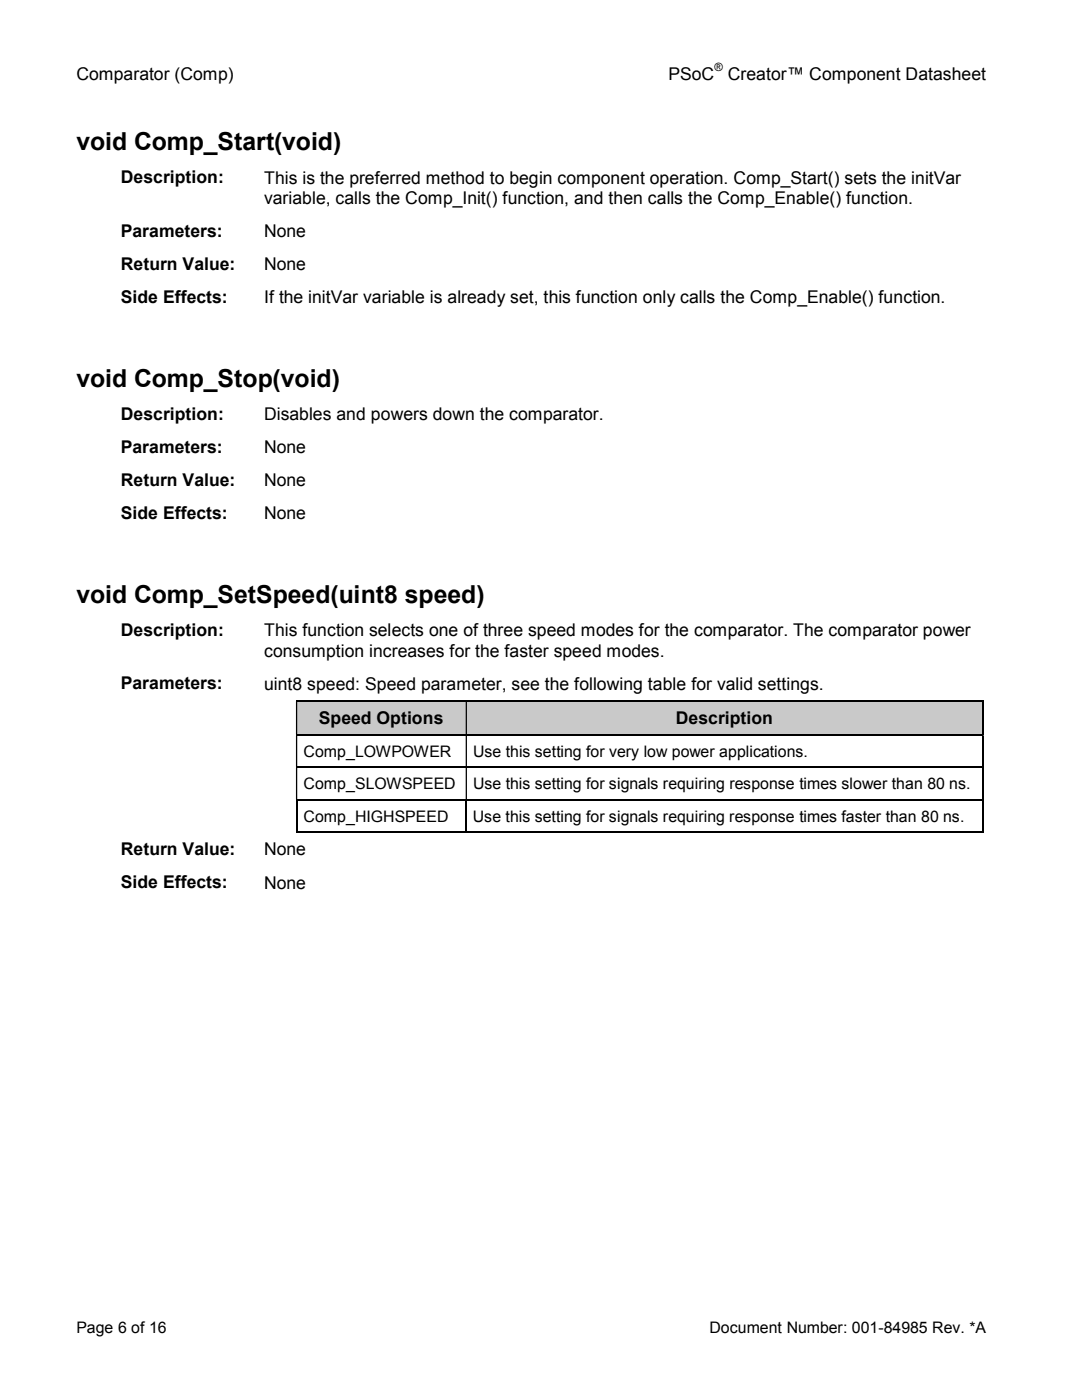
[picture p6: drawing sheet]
<svg xmlns="http://www.w3.org/2000/svg" width="216mm" height="279mm" viewBox="0 0 216 279" stroke-linecap="round" stroke-linejoin="round" font-family="sans-serif">
<defs><g id="words">
<g font-size="4.9">
<text x="15.2" y="30">void Comp_Start(void)</text>
<text x="15.2" y="77.2">void Comp_Stop(void)</text>
<text x="15.2" y="120.3">void Comp_SetSpeed(uint8 speed)</text>
</g>
<g font-size="3.5">
<text x="15.2" y="16">Comparator (Comp)</text>
<text x="133.4" y="16">PSoC</text>
<text x="145.2" y="16">Creatorô Component Datasheet</text>
<text x="24.1" y="36.6">Description:</text>
<text x="52.7" y="36.7">This is the preferred method to begin component operation. Comp_Start() sets the initVar</text>
<text x="52.7" y="40.7">variable, calls the Comp_Init() function, and then calls the Comp_Enable() function.</text>
<text x="24.1" y="47.3">Parameters:</text>
<text x="52.7" y="47.3">None</text>
<text x="24.1" y="53.9">Return Value:</text>
<text x="52.7" y="53.9">None</text>
<text x="24.1" y="60.5">Side Effects:</text>
<text x="52.7" y="60.5">If the initVar variable is already set, this function only calls the Comp_Enable() function.</text>
<text x="24.1" y="83.8">Description:</text>
<text x="52.7" y="83.9">Disables and powers down the comparator.</text>
<text x="24.1" y="90.4">Parameters:</text>
<text x="52.7" y="90.5">None</text>
<text x="24.1" y="97">Return Value:</text>
<text x="52.7" y="97">None</text>
<text x="24.1" y="103.6">Side Effects:</text>
<text x="52.7" y="103.6">None</text>
<text x="24.1" y="126.9">Description:</text>
<text x="52.7" y="127">This function selects one of three speed modes for the comparator. The comparator power</text>
<text x="52.7" y="131">consumption increases for the faster speed modes.</text>
<text x="24.1" y="137.6">Parameters:</text>
<text x="52.7" y="137.6">uint8 speed: Speed parameter, see the following table for valid settings.</text>
<text x="63.6" y="144.4">Speed Options</text>
<text x="134.9" y="144.4">Description</text>
<text x="24.1" y="170.7">Return Value:</text>
<text x="52.7" y="170.7">None</text>
<text x="24.1" y="177.3">Side Effects:</text>
<text x="52.7" y="177.3">None</text>
</g>
<g font-size="3.2">
<text x="60.6" y="151">Comp_LOWPOWER</text>
<text x="94.4" y="151">Use this setting for very low power applications.</text>
<text x="60.6" y="157.5">Comp_SLOWSPEED</text>
<text x="94.4" y="157.5">Use this setting for signals requiring response times slower than 80 ns.</text>
<text x="60.6" y="164">Comp_HIGHSPEED</text>
<text x="94.3" y="164">Use this setting for signals requiring response times faster than 80 ns.</text>
<text x="15.2" y="266">Page 6 of 16</text>
<text x="141.6" y="266">Document Number: 001-84985 Rev. *A</text>
</g>
<text font-size="2.3" x="142.6" y="14.2">Æ</text>
</g></defs>
<g fill="#cac9c9">
<path d="M59.3 140h33.6v6.6h-33.6z"/>
<path d="M93.1 140h103v6.6h-103z"/>
</g>
<path d="M59.1 139.8h137M196.2 140v6.6M59.1 146.7h137M59.1 153.1h137M59.1 159.6h137M59.2 159.7v6.5M93 159.7v6.5M196.2 146.8v6.2M196.2 153.2v6.3M196.2 159.7v6.5M59.1 166.1h33.8M93.2 166.1h102.9" fill="none" stroke="#000" stroke-width=".25"/>
<g fill="#000">
<path d="M196.1 139.7h.2v.3h-.2zM59.1 140h.2v6.6h-.2zM92.9 140h.3v6.6h-.3z" fill-rule="evenodd"/>
<path d="M196.1 146.6h.2v.2h-.2zM59.1 146.8h.2v6.2h-.2zM92.9 146.8h.3v6.2h-.3z" fill-rule="evenodd"/>
<path d="M196.1 153h.2v.2h-.2zM59.1 153.2h.2v6.3h-.2zM92.9 153.2h.3v6.3h-.3z" fill-rule="evenodd"/>
</g>
<path d="M196.1 159.5h.2v.2h-.2zM196.1 165.9h.2v.3h-.2z" fill="#000"/>
<use href="#words"/>
</svg>
